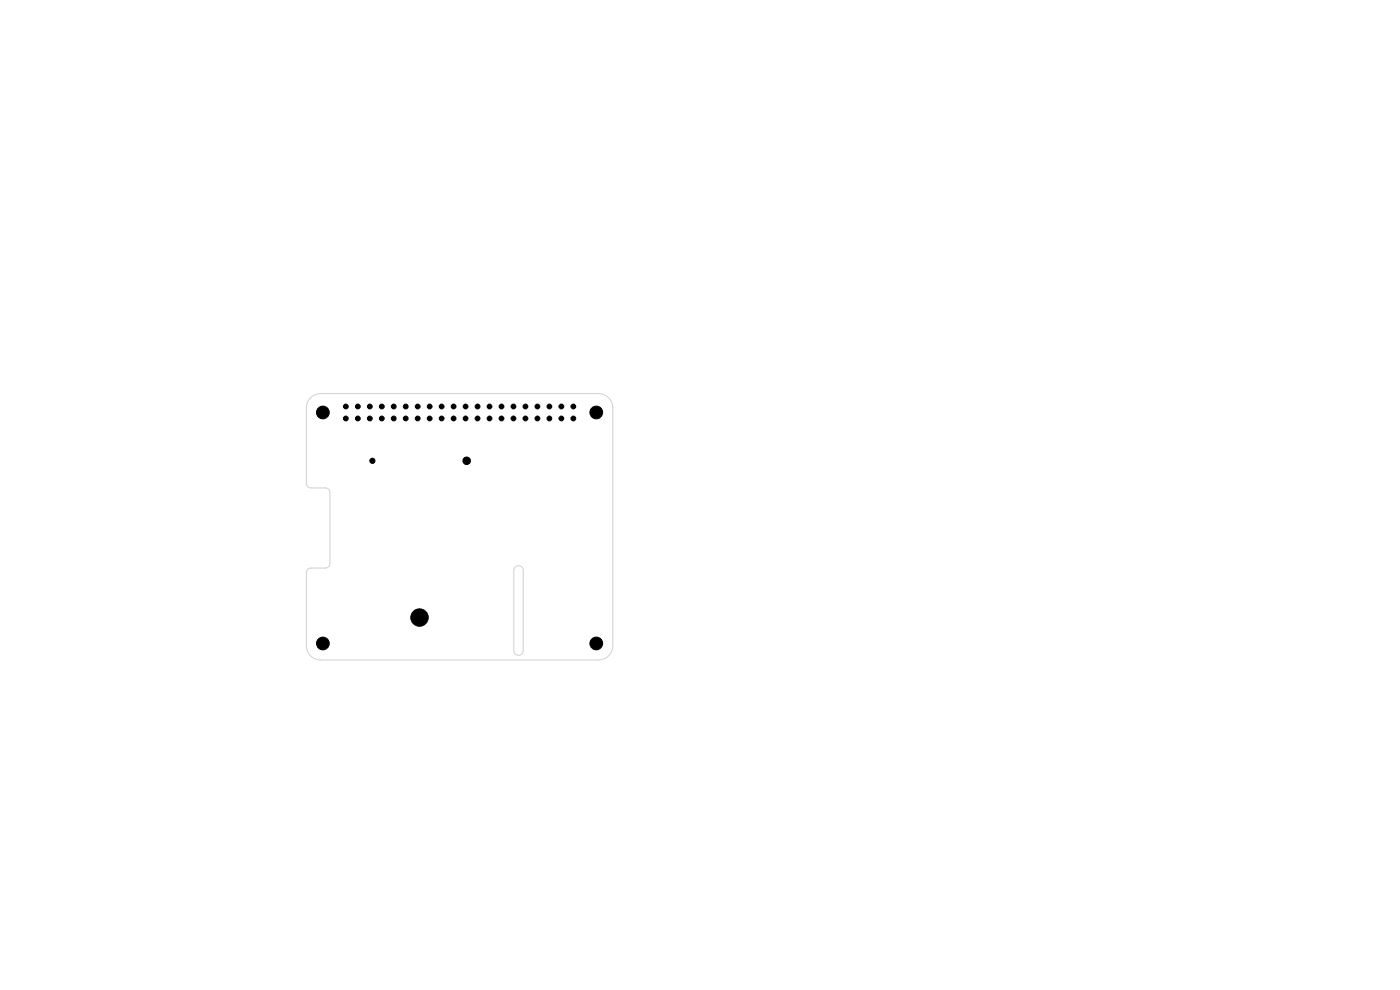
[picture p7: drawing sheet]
<svg xmlns="http://www.w3.org/2000/svg" width="297mm" height="210mm" viewBox="0 0 297 210" stroke-linecap="round" stroke-linejoin="round" font-family="sans-serif">
<path d="M66 103.5h3M66 103.5a1 1 0 0 1-1-1v-16a3 3 0 0 1 3-3h59a3 3 0 0 1 3 3v50.5a3 3 0 0 1-3 3h-59a3 3 0 0 1-3-3v-15.5a1 1 0 0 1 1-1h3a1 1 0 0 0 1-1v-15a1 1 0 0 0-1-1M109.3 120.3a1 1 0 0 1 1.1-.2 1 1 0 0 1 .6 .9v17a1 1 0 0 1-1 1 1 1 0 0 1-1-1v-17z" fill="none" stroke="#d0d2cd" stroke-width=".21"/>
<g fill="#000" stroke="#000" stroke-width=".21">
<circle cx="68.5" cy="87.5" r="1.35"/>
<circle cx="73.4" cy="88.8" r=".51"/>
<circle cx="73.4" cy="86.2" r=".51"/>
<circle cx="75.9" cy="86.2" r=".51"/>
<circle cx="75.9" cy="88.8" r=".51"/>
<circle cx="78.4" cy="88.8" r=".51"/>
<circle cx="78.4" cy="86.2" r=".51"/>
<circle cx="79" cy="97.8" r=".55"/>
<circle cx="81" cy="88.8" r=".51"/>
<circle cx="81" cy="86.2" r=".51"/>
<circle cx="83.5" cy="88.8" r=".51"/>
<circle cx="83.5" cy="86.2" r=".51"/>
<circle cx="86.1" cy="88.8" r=".51"/>
<circle cx="86.1" cy="86.2" r=".51"/>
<circle cx="88.6" cy="88.8" r=".51"/>
<circle cx="88.6" cy="86.2" r=".51"/>
<circle cx="91.1" cy="88.8" r=".51"/>
<circle cx="91.1" cy="86.2" r=".51"/>
<circle cx="93.7" cy="88.8" r=".51"/>
<circle cx="93.7" cy="86.2" r=".51"/>
<circle cx="96.2" cy="86.2" r=".51"/>
<circle cx="96.2" cy="88.8" r=".51"/>
<circle cx="98.8" cy="88.8" r=".51"/>
<circle cx="98.8" cy="86.2" r=".51"/>
<circle cx="99" cy="97.7" r=".8"/>
<circle cx="101.3" cy="88.8" r=".51"/>
<circle cx="101.3" cy="86.2" r=".51"/>
<circle cx="103.8" cy="88.8" r=".51"/>
<circle cx="103.8" cy="86.2" r=".51"/>
<circle cx="106.4" cy="88.8" r=".51"/>
<circle cx="106.4" cy="86.2" r=".51"/>
<circle cx="108.9" cy="88.8" r=".51"/>
<circle cx="108.9" cy="86.2" r=".51"/>
<circle cx="111.5" cy="86.2" r=".51"/>
<circle cx="111.5" cy="88.8" r=".51"/>
<circle cx="114" cy="88.8" r=".51"/>
<circle cx="114" cy="86.2" r=".51"/>
<circle cx="116.5" cy="88.8" r=".51"/>
<circle cx="116.5" cy="86.2" r=".51"/>
<circle cx="119.1" cy="88.8" r=".51"/>
<circle cx="119.1" cy="86.2" r=".51"/>
<circle cx="121.6" cy="86.2" r=".51"/>
<circle cx="121.6" cy="88.8" r=".51"/>
<circle cx="126.5" cy="87.5" r="1.35"/>
<circle cx="68.5" cy="136.5" r="1.35"/>
<circle cx="89" cy="131" r="1.85"/>
<circle cx="126.5" cy="136.5" r="1.35"/>
</g>
</svg>
